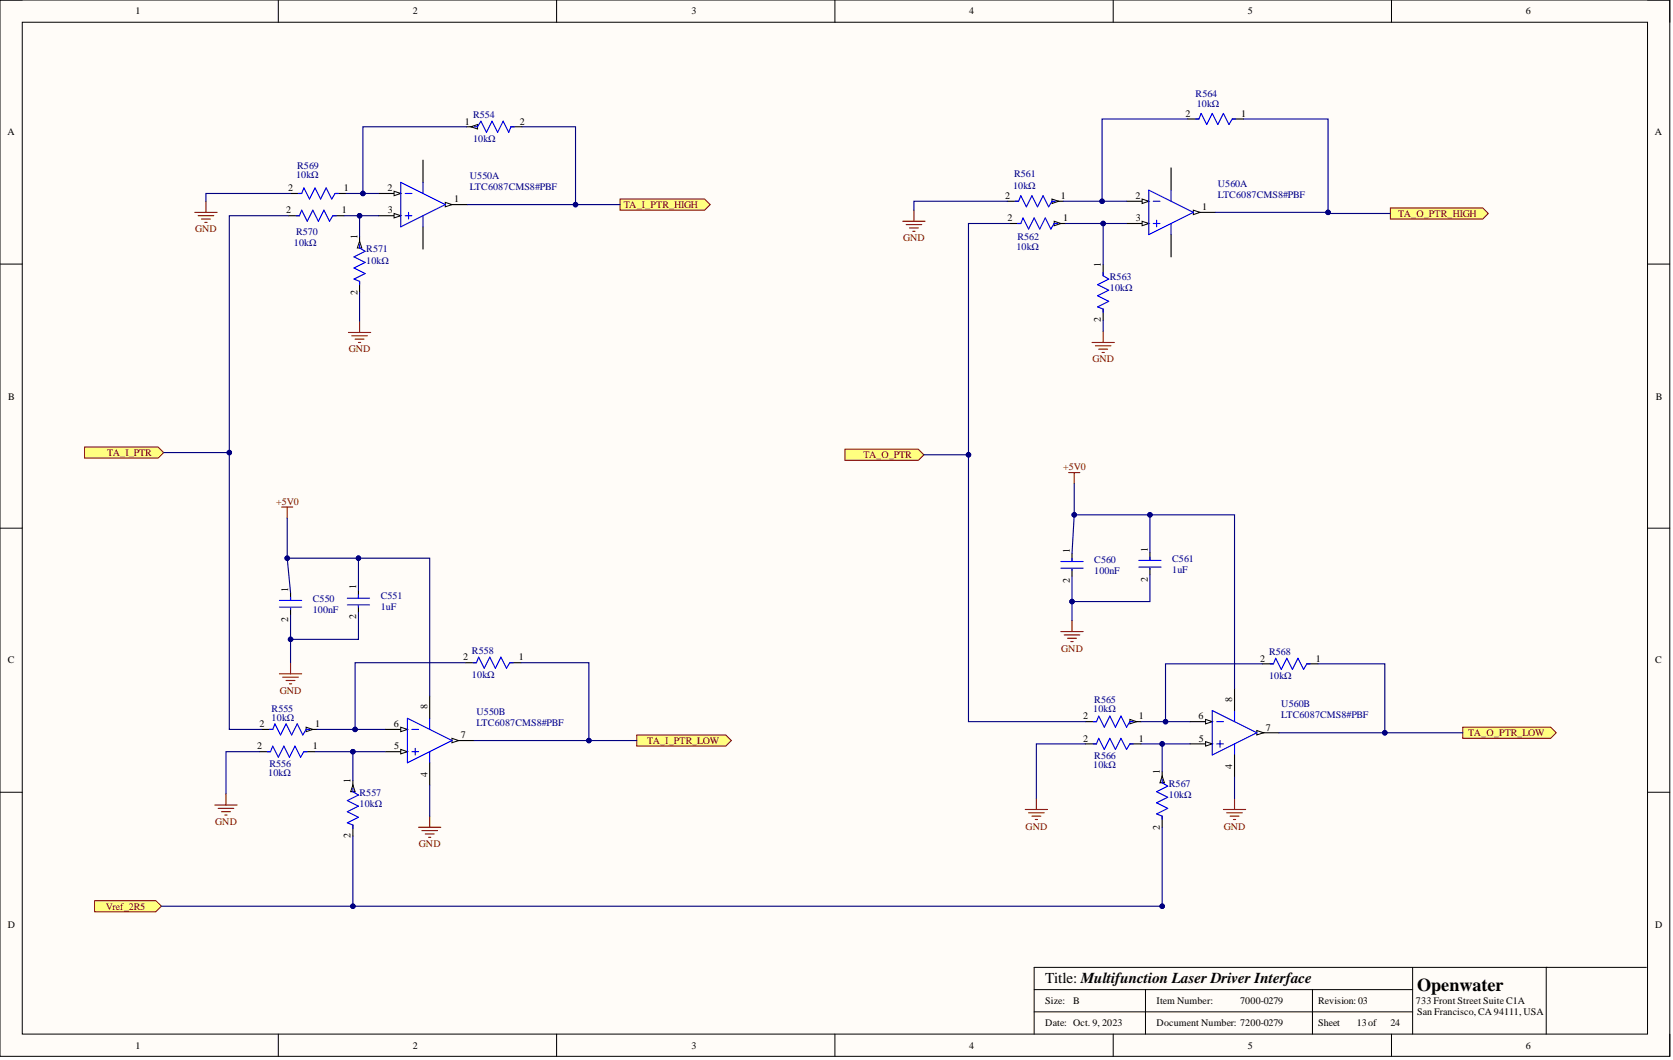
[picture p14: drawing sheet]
<svg xmlns="http://www.w3.org/2000/svg" width="381mm" height="241mm" viewBox="0 0 381 241" stroke-linecap="round" stroke-linejoin="round" font-family="sans-serif">
<defs><g id="words">
<text font-size="4.1" x="322.7" y="225.6">Openwater</text>
<text font-size="3.5" x="238" y="223.8">Title: Multifunction Laser Driver Interface</text>
<g font-size="2.3">
<text x="30.8" y="3.3">1</text>
<text x="94.1" y="3.3">2</text>
<text x="157.5" y="3.3">3</text>
<text x="220.7" y="3.3">4</text>
<text x="284.2" y="3.3">5</text>
<text x="347.5" y="3.3">6</text>
<text x="105.9" y="28.4">1</text>
<text x="118.4" y="28.4">2</text>
<text x="270" y="26.6">2</text>
<text x="282.7" y="26.6">1</text>
<text x="1.7" y="30.8">A</text>
<text x="376.9" y="30.8">A</text>
<text x="65.7" y="43.5">2</text>
<text x="78.3" y="43.5">1</text>
<text x="88.2" y="43.5">2</text>
<text x="103.4" y="46.1">1</text>
<text x="228.9" y="45.3">2</text>
<text x="241.6" y="45.3">1</text>
<text x="258.6" y="45.3">2</text>
<text x="273.8" y="47.8">1</text>
<text x="65.2" y="48.6">2</text>
<text x="77.8" y="48.6">1</text>
<text x="88.3" y="48.6">3</text>
<text x="229.4" y="50.4">2</text>
<text x="242.1" y="50.4">1</text>
<text x="258.7" y="50.4">3</text>
<text x="81.4" y="54.4" transform="rotate(-90 81.4 54.4)">1</text>
<text x="250.7" y="60.8" transform="rotate(-90 250.7 60.8)">1</text>
<text x="81.4" y="67.1" transform="rotate(-90 81.4 67.1)">2</text>
<text x="250.7" y="73.4" transform="rotate(-90 250.7 73.4)">2</text>
<text x="1.9" y="91">B</text>
<text x="377.1" y="91">B</text>
<text x="243.6" y="125.8" transform="rotate(-90 243.6 125.8)">1</text>
<text x="261.4" y="125.5" transform="rotate(-90 261.4 125.5)">1</text>
<text x="65.7" y="134.7" transform="rotate(-90 65.7 134.7)">1</text>
<text x="81.1" y="134.2" transform="rotate(-90 81.1 134.2)">1</text>
<text x="243.6" y="132.6" transform="rotate(-90 243.6 132.6)">2</text>
<text x="261.4" y="132.4" transform="rotate(-90 261.4 132.4)">2</text>
<text x="65.7" y="141.5" transform="rotate(-90 65.7 141.5)">2</text>
<text x="81.1" y="141" transform="rotate(-90 81.1 141)">2</text>
<text x="1.8" y="151">C</text>
<text x="105.5" y="150.4">2</text>
<text x="118.1" y="150.4">1</text>
<text x="287" y="150.6">2</text>
<text x="299.7" y="150.6">1</text>
<text x="377" y="151">C</text>
<text x="97.3" y="161.5" transform="rotate(-90 97.3 161.5)">8</text>
<text x="280.6" y="159.7" transform="rotate(-90 280.6 159.7)">8</text>
<text x="59.1" y="165.5">2</text>
<text x="71.7" y="165.5">1</text>
<text x="89.7" y="165.5">6</text>
<text x="246.7" y="163.8">2</text>
<text x="259.3" y="163.8">1</text>
<text x="272.9" y="163.8">6</text>
<text x="288.2" y="166.3">7</text>
<text x="58.6" y="170.6">2</text>
<text x="71.2" y="170.6">1</text>
<text x="89.7" y="170.6">5</text>
<text x="105" y="168.1">7</text>
<text x="246.7" y="168.8">2</text>
<text x="259.3" y="168.8">1</text>
<text x="273" y="168.8">5</text>
<text x="79.9" y="178.2" transform="rotate(-90 79.9 178.2)">1</text>
<text x="97.3" y="176.8" transform="rotate(-90 97.3 176.8)">4</text>
<text x="264.2" y="176.2" transform="rotate(-90 264.2 176.2)">1</text>
<text x="280.6" y="175" transform="rotate(-90 280.6 175)">4</text>
<text x="79.9" y="190.9" transform="rotate(-90 79.9 190.9)">2</text>
<text x="264.2" y="188.8" transform="rotate(-90 264.2 188.8)">2</text>
<text x="1.8" y="211.2">D</text>
<text x="377" y="211.2">D</text>
<text x="238" y="228.6">Size:</text>
<text x="238" y="233.6">Date: Oct. 9, 2023</text>
<text x="244.4" y="228.6">B</text>
<text x="263.4" y="228.6">Item Number:</text>
<text x="263.4" y="233.6">Document Number: 7200-0279</text>
<text x="282.4" y="228.6">7000-0279</text>
<text x="300.2" y="228.6">Revision:03</text>
<text x="300.2" y="233.6">Sheet</text>
<text x="309" y="233.6">13of</text>
<text x="316.6" y="233.6">24</text>
<text x="322.5" y="228.6">733 Front Street Suite C1A</text>
<text x="322.7" y="231.1">San Francisco, CA 94111, USA</text>
<text x="30.8" y="238.7">1</text>
<text x="94.1" y="238.7">2</text>
<text x="157.5" y="238.7">3</text>
<text x="220.7" y="238.7">4</text>
<text x="284.2" y="238.7">5</text>
<text x="347.5" y="238.7">6</text>
</g>
<g font-size="2.3" fill="#000080">
<text x="272.3" y="22">R564</text>
<text x="107.7" y="26.8">R554</text>
<text x="272.5" y="24.3">10kΩ</text>
<text x="107.7" y="32.4">10kΩ</text>
<text x="67.4" y="40.5">10kΩ</text>
<text x="67.7" y="38.5">R569</text>
<text x="107" y="40.8">U550A</text>
<text x="230.9" y="40.2">R561</text>
<text x="107" y="43.3">LTC6087CMS8#PBF</text>
<text x="230.7" y="43">10kΩ</text>
<text x="277.3" y="42.5">U560A</text>
<text x="277.3" y="45.1">LTC6087CMS8#PBF</text>
<text x="67.4" y="53.4">R570</text>
<text x="66.9" y="55.9">10kΩ</text>
<text x="83.4" y="60">10kΩ</text>
<text x="83.4" y="57.5">R571</text>
<text x="231.5" y="57">10kΩ</text>
<text x="231.7" y="54.7">R562</text>
<text x="252.8" y="63.8">R563</text>
<text x="252.8" y="66.3">10kΩ</text>
<text x="249.2" y="130.6">100nF</text>
<text x="249.2" y="128.1">C560</text>
<text x="266.9" y="130.4">1uF</text>
<text x="266.9" y="127.8">C561</text>
<text x="71.2" y="136.9">C550</text>
<text x="86.7" y="136.4">C551</text>
<text x="71.2" y="139.5">100nF</text>
<text x="86.7" y="139">1uF</text>
<text x="107.5" y="148.8">R558</text>
<text x="289" y="149.1">R568</text>
<text x="107.5" y="154.4">10kΩ</text>
<text x="289" y="154.7">10kΩ</text>
<text x="61.9" y="162">R555</text>
<text x="248.9" y="162">10kΩ</text>
<text x="249.2" y="160">R565</text>
<text x="291.8" y="161">U560B</text>
<text x="61.9" y="164">10kΩ</text>
<text x="108.5" y="162.8">U550B</text>
<text x="108.5" y="165.3">LTC6087CMS8#PBF</text>
<text x="291.8" y="163.5">LTC6087CMS8#PBF</text>
<text x="249.2" y="172.9">R566</text>
<text x="61.1" y="176.7">10kΩ</text>
<text x="61.4" y="174.7">R556</text>
<text x="248.9" y="174.9">10kΩ</text>
<text x="266.2" y="179.2">R567</text>
<text x="81.9" y="183.8">10kΩ</text>
<text x="81.9" y="181.2">R557</text>
<text x="266.2" y="181.7">10kΩ</text>
</g>
<g font-size="2.3" fill="#800000">
<text x="142.1" y="47.3">TA_I_PTR_HIGH</text>
<text x="44.4" y="52.9">GND</text>
<text x="318.4" y="49.4">TA_O_PTR_HIGH</text>
<text x="205.7" y="54.9">GND</text>
<text x="79.4" y="80.2">GND</text>
<text x="248.8" y="82.5">GND</text>
<text x="24.4" y="103.8">TA_I_PTR</text>
<text x="196.6" y="104.3">TA_O_PTR</text>
<text x="242.1" y="107.1">+5V0</text>
<text x="62.9" y="114.9">+5V0</text>
<text x="241.7" y="148.3">GND</text>
<text x="63.7" y="157.9">GND</text>
<text x="334.4" y="167.6">TA_O_PTR_LOW</text>
<text x="147.4" y="169.3">TA_I_PTR_LOW</text>
<text x="49" y="187.8">GND</text>
<text x="233.6" y="188.8">GND</text>
<text x="278.7" y="188.8">GND</text>
<text x="95.4" y="192.9">GND</text>
<text x="24.1" y="207.1">Vref_2R5</text>
</g>
</g></defs>
<path d="M0 0h380.3v240.5h-380.3z" fill-rule="evenodd" fill="#fffcf8"/>
<path d="M0 0h380.3v240.5h-380.3z" fill="none" stroke="#000" stroke-width=".23"/>
<path d="M5.1 5.1h370.1v230.3h-370.1z" fill-rule="evenodd" fill="#fffcf8"/>
<g fill="none" stroke="#000" stroke-width=".23">
<path d="M0 0h5.1M5.1 5.1h370.1v230.3h-370.1zM63.4 0v5.1M126.8 0v5.1M190.1 0v5.1M253.5 0v5.1M316.9 0v5.1M375.2 0h5.1v5.1M0 60.1h5.1M375.2 60.1h5.1M0 120.2h5.1M375.2 120.2h5.1"/>
<path d="M0 180.3h5.1M375.2 180.3h5.1M63.4 235.4v5.1M126.8 235.4v5.1M190.1 235.4v5.1M235.5 225.3h86.2M235.5 230.3h86.2M253.5 235.4v5.1M260.9 225.3v10.1M298.9 225.3v10.1M316.9 235.4v5.1M321.7 220.2v15.2"/>
<path d="M352.1 220.2v15.2M374.9 220.2h-139.4v15.2M380.3 235.4v5.1"/>
</g>
<path d="M101.4 46.6h5.1" fill="none" stroke="#000" stroke-width=".25"/>
<path d="M101.4 46.1l1.5 .5-1.5 .5z" fill="#f8fcff"/>
<path d="M101.4 46.1l1.5 .5-1.5 .5z" fill="none" stroke="#000" stroke-width=".23"/>
<path d="M86.2 49.1h5.1" fill="none" stroke="#000" stroke-width=".25"/>
<path d="M89.7 48.6l1.6 .5-1.6 .5z" fill="#f8fcff"/>
<path d="M89.7 48.6l1.6 .5-1.6 .5z" fill="none" stroke="#000" stroke-width=".23"/>
<path d="M86.2 44h5.1" fill="none" stroke="#000" stroke-width=".25"/>
<path d="M89.7 43.5l1.6 .5-1.6 .6z" fill="#f8fcff"/>
<path d="M89.7 43.5l1.6 .5-1.6 .6z" fill="none" stroke="#000" stroke-width=".23"/>
<path d="M91.3 41.5l10.1 5.1-10.1 5zM92.3 44h1.5M92.3 49.1h1.5M93 48.3v1.6M96.3 41.5v2.5M96.3 49.1v2.5" fill="none" stroke="#00f" stroke-width=".25"/>
<path d="M96.3 36.5v5M96.3 51.6v5.1M102.9 168.6h5.1" fill="none" stroke="#000" stroke-width=".25"/>
<path d="M102.9 168.1l1.5 .5-1.5 .5z" fill="#f8fcff"/>
<path d="M102.9 168.1l1.5 .5-1.5 .5z" fill="none" stroke="#000" stroke-width=".23"/>
<path d="M87.7 166h5.1" fill="none" stroke="#000" stroke-width=".25"/>
<path d="M91.3 165.5l1.5 .5-1.5 .6z" fill="#f8fcff"/>
<path d="M91.3 165.5l1.5 .5-1.5 .6z" fill="none" stroke="#000" stroke-width=".23"/>
<path d="M87.7 171.1h5.1" fill="none" stroke="#000" stroke-width=".25"/>
<path d="M91.3 170.6l1.5 .5-1.5 .5z" fill="#f8fcff"/>
<path d="M91.3 170.6l1.5 .5-1.5 .5z" fill="none" stroke="#000" stroke-width=".23"/>
<path d="M92.8 163.5l10.1 5.1-10.1 5zM93.8 166h1.5M93.8 171.1h1.5M94.6 170.4v1.5M97.9 163.5v2.5M97.9 171.1v2.5" fill="none" stroke="#00f" stroke-width=".25"/>
<path d="M271.8 48.3h5M97.9 158.5v5M97.9 173.6v5.1" fill="none" stroke="#000" stroke-width=".25"/>
<path d="M271.8 47.8l1.5 .5-1.5 .6z" fill="#f8fcff"/>
<path d="M271.8 47.8l1.5 .5-1.5 .6z" fill="none" stroke="#000" stroke-width=".23"/>
<path d="M256.6 50.9h5" fill="none" stroke="#000" stroke-width=".25"/>
<path d="M260.1 50.4l1.5 .5-1.5 .5z" fill="#f8fcff"/>
<path d="M260.1 50.4l1.5 .5-1.5 .5z" fill="none" stroke="#000" stroke-width=".23"/>
<path d="M256.6 45.8h5" fill="none" stroke="#000" stroke-width=".25"/>
<path d="M260.1 45.3l1.5 .5-1.5 .5z" fill="#f8fcff"/>
<path d="M260.1 45.3l1.5 .5-1.5 .5z" fill="none" stroke="#000" stroke-width=".23"/>
<path d="M261.6 43.3l10.2 5-10.2 5.1zM262.6 45.8h1.6M262.6 50.9h1.6M263.4 50.1v1.5M266.7 43.3v2.5M266.7 50.9v2.5" fill="none" stroke="#00f" stroke-width=".25"/>
<path d="M266.7 38.2v5.1M266.7 53.4v5.1M286.2 166.8h5.1" fill="none" stroke="#000" stroke-width=".25"/>
<path d="M286.2 166.3l1.5 .5-1.5 .5z" fill="#f8fcff"/>
<path d="M286.2 166.3l1.5 .5-1.5 .5z" fill="none" stroke="#000" stroke-width=".23"/>
<path d="M271 164.3h5.1" fill="none" stroke="#000" stroke-width=".25"/>
<path d="M274.6 163.8l1.5 .5-1.5 .5z" fill="#f8fcff"/>
<path d="M274.6 163.8l1.5 .5-1.5 .5z" fill="none" stroke="#000" stroke-width=".23"/>
<path d="M271 169.3h5.1" fill="none" stroke="#000" stroke-width=".25"/>
<path d="M274.6 168.8l1.5 .5-1.5 .5z" fill="#f8fcff"/>
<path d="M274.6 168.8l1.5 .5-1.5 .5z" fill="none" stroke="#000" stroke-width=".23"/>
<g fill="none" stroke="#00f" stroke-width=".25">
<path d="M67.4 49.1h.8l.5-1.3 1.3 2.6 1.2-2.6 1.3 2.6 1.3-2.6 1.2 2.6 .8-1.3h.8M67.9 44h.8l.5-1.2 1.3 2.5 1.2-2.5 1.3 2.5 1.3-2.5 1.2 2.5 .8-1.3h.8M63.6 136.7h5.1M63.6 138.2h5.1M66.2 135.9v.8M66.2 138.5v.2M79.1 136.2h5.1M79.1 137.7h5.1M81.6 135.4v.8M81.6 138v.2M241.6 127.8h5.1M241.6 129.3h5.1"/>
<path d="M244.1 127.1v.7M244.1 129.6v.3M259.3 127.6h5.1M259.3 129.1h5.1M261.9 126.8v.8M261.9 129.3v.3M276.1 161.7l10.1 5.1-10.1 5.1zM277.1 164.3h1.5M277.1 169.3h1.5M277.8 168.6v1.5M281.1 161.7v2.6M281.1 169.3v2.6"/>
</g>
<g fill="none" stroke="#000" stroke-width=".25">
<path d="M65.7 49.1h2.5M66.2 44h2.5M75.8 49.1h2.5M76.3 44h2.5M66.2 134.9v1.8M66.2 138.5v1.5M81.6 134.4v1.8M81.6 138v1.5M244.1 126.1v1.7M244.1 129.6v1.5M261.9 125.8v1.8M261.9 129.3v1.6"/>
<path d="M281.1 156.7v5M69.7 166h2.6M281.1 171.9v5"/>
</g>
<g fill="none" stroke="#800000" stroke-width=".25">
<path d="M63.6 153.4h5.1M64.4 154.2h3.5M65.2 154.9h2M65.9 155.7h.5M66.2 150.9v2.5M241.6 143.8h5.1M242.4 144.5h3.5M243.1 145.3h2M243.9 146.1h.5M244.1 141.2v2.6M95.3 188.3h5.1M96.1 189.1h3.5"/>
<path d="M96.8 189.8h2.1M97.6 190.6h.5M97.9 185.8v2.5M278.6 184.3h5.1M279.4 185h3.5M280.1 185.8h2.1M280.9 186.6h.5M281.1 181.7v2.6"/>
</g>
<path d="M69.7 165.5l1.5 .5-1.5 .6z" fill="#f8fcff"/>
<path d="M69.7 165.5l1.5 .5-1.5 .6z" fill="none" stroke="#000" stroke-width=".23"/>
<path d="M81.9 53.9v2.5M59.1 171.1h2.5M59.6 166h2.5M69.2 171.1h2.5" fill="none" stroke="#000" stroke-width=".25"/>
<path d="M60.8 171.1h.8l.5-1.3 1.3 2.6 1.2-2.6 1.3 2.6 1.3-2.6 1.2 2.6 .8-1.3h.8M61.4 166h.7l.5-1.2 1.3 2.5 1.3-2.5 1.2 2.5 1.3-2.5 1.3 2.5 .7-1.3h.8" fill="none" stroke="#00f" stroke-width=".25"/>
<path d="M81.9 54.9l.5 1.5h-1z" fill="#f8fcff"/>
<path d="M81.9 54.9l.5 1.5h-1z" fill="none" stroke="#000" stroke-width=".23"/>
<path d="M106.2 28.9h2.6M81.9 64v2.6" fill="none" stroke="#000" stroke-width=".25"/>
<path d="M81.9 55.7v.7l1.3 .8-2.6 1.3 2.6 1.2-2.6 1.3 2.6 1.3-2.6 1.2 1.3 .5v.8" fill="none" stroke="#00f" stroke-width=".25"/>
<path d="M107.2 28.9l1.6-.5v1z" fill="#f8fcff"/>
<path d="M107.2 28.9l1.6-.5v1z" fill="none" stroke="#000" stroke-width=".23"/>
<path d="M116.4 28.9h2.5M239.6 45.8h2.5" fill="none" stroke="#000" stroke-width=".25"/>
<path d="M108 28.9h.8l.7-1.3 1.3 2.5 1.3-2.5 1.2 2.5 1.3-2.5 1.3 2.5 .5-1.2h.7" fill="none" stroke="#00f" stroke-width=".25"/>
<path d="M239.6 45.3l1.5 .5-1.5 .5z" fill="#f8fcff"/>
<path d="M239.6 45.3l1.5 .5-1.5 .5z" fill="none" stroke="#000" stroke-width=".23"/>
<path d="M229.4 45.8h2.6M240.1 50.9h2.5" fill="none" stroke="#000" stroke-width=".25"/>
<path d="M231.2 45.8h.8l.5-1.2 1.2 2.5 1.3-2.5 1.3 2.5 1.2-2.5 1.3 2.5 .8-1.3h.7" fill="none" stroke="#00f" stroke-width=".25"/>
<path d="M240.1 50.4l1.5 .5-1.5 .5z" fill="#f8fcff"/>
<path d="M240.1 50.4l1.5 .5-1.5 .5z" fill="none" stroke="#000" stroke-width=".23"/>
<path d="M270.5 27.1h2.5M280.6 27.1h2.6M229.9 50.9h2.6M251.2 60.2v2.6M251.2 70.4v2.5M80.4 177.7v2.5" fill="none" stroke="#000" stroke-width=".25"/>
<path d="M272.3 27.1h.7l.5-1.3 1.3 2.6 1.3-2.6 1.2 2.6 1.3-2.6 1.3 2.6 .7-1.3h.8M231.7 50.9h.8l.5-1.3 1.2 2.5 1.3-2.5 1.3 2.5 1.2-2.5 1.3 2.5 .8-1.2h.7M251.2 62v.8l1.3 .7-2.5 1.3 2.5 1.3-2.5 1.2 2.5 1.3-2.5 1.3 1.2 .5v.7" fill="none" stroke="#00f" stroke-width=".25"/>
<path d="M80.4 178.7l.5 1.5h-1z" fill="#f8fcff"/>
<path d="M80.4 178.7l.5 1.5h-1z" fill="none" stroke="#000" stroke-width=".23"/>
<path d="M106 150.9h2.5M116.1 150.9h2.5M247.2 169.3h2.5M257.3 169.3h2.6M257.3 164.3h2.6M80.4 187.8v2.5" fill="none" stroke="#000" stroke-width=".25"/>
<path d="M107.7 150.9h.8l.5-1.3 1.3 2.5 1.2-2.5 1.3 2.5 1.3-2.5 1.2 2.5 .8-1.2h.8M80.4 179.5v.7l1.2 .8-2.5 1.2 2.5 1.3-2.5 1.3 2.5 1.2-2.5 1.3 1.3 .5v.8M248.9 169.3h.8l.5-1.2 1.3 2.5 1.3-2.5 1.2 2.5 1.3-2.5 1.3 2.5 .7-1.3h.8" fill="none" stroke="#00f" stroke-width=".25"/>
<path d="M257.3 163.8l1.5 .5-1.5 .5z" fill="#f8fcff"/>
<path d="M257.3 163.8l1.5 .5-1.5 .5z" fill="none" stroke="#000" stroke-width=".23"/>
<path d="M247.2 164.3h2.5M264.7 175.7v2.5" fill="none" stroke="#000" stroke-width=".25"/>
<path d="M248.9 164.3h.8l.5-1.3 1.3 2.5 1.3-2.5 1.2 2.5 1.3-2.5 1.3 2.5 .7-1.2h.8" fill="none" stroke="#00f" stroke-width=".25"/>
<path d="M264.7 176.7l.5 1.5h-1z" fill="#f8fcff"/>
<path d="M264.7 176.7l.5 1.5h-1z" fill="none" stroke="#000" stroke-width=".23"/>
<path d="M287.5 151.1h2.5M297.6 151.1h2.6M264.7 185.8v2.5" fill="none" stroke="#000" stroke-width=".25"/>
<path d="M289.3 151.1h.7l.5-1.3 1.3 2.6 1.3-2.6 1.2 2.6 1.3-2.6 1.3 2.6 .7-1.3h.8M264.7 177.4v.8l1.2 .8-2.5 1.2 2.5 1.3-2.5 1.3 2.5 1.2-2.5 1.3 1.3 .5v.8" fill="none" stroke="#00f" stroke-width=".25"/>
<g fill="none" stroke="#800000" stroke-width=".25">
<path d="M44.4 48.3h5M45.1 49.1h3.6M45.9 49.9h2M46.6 50.6h.6M46.9 45.8v2.5M205.6 50.4h5.1M206.4 51.1h3.5M207.1 51.9h2M207.9 52.7h.5M208.1 47.8v2.6M79.3 75.7h5.1M80.1 76.4h3.6"/>
<path d="M80.9 77.2h2M81.6 78h.5M81.9 73.2v2.5M248.7 78h5.1M249.5 78.7h3.5M250.2 79.5h2M251.2 75.4v2.6M251 80.2h.5M64.1 115.4h2.6M65.4 115.4v2.6M243.4 107.6h2.5M244.6 107.6v2.5"/>
<path d="M48.9 183.3h5.1M49.7 184h3.5M50.4 184.8h2.1M51.2 185.5h.5M51.5 180.7v2.6M233.5 184.3h5.1M234.2 185h3.6M235 185.8h2M235.8 186.6h.5M236 181.7v2.6"/>
</g>
<path d="M19.3 101.8h16.7l1.3 1.2-1.3 1.3h-16.7z" fill-rule="evenodd" fill="#ffff80"/>
<path d="M19.3 101.8h16.7l1.3 1.2-1.3 1.3h-16.7z" fill="none" stroke="#800000" stroke-width=".23"/>
<path d="M192.4 102.3h16.7l1.3 1.2-1.3 1.3h-16.7z" fill-rule="evenodd" fill="#ffff80"/>
<path d="M192.4 102.3h16.7l1.3 1.2-1.3 1.3h-16.7z" fill="none" stroke="#800000" stroke-width=".23"/>
<path d="M316.6 47.3h21.1l1.2 1.3-1.2 1.3h-21.1z" fill-rule="evenodd" fill="#ffff80"/>
<path d="M316.6 47.3h21.1l1.2 1.3-1.2 1.3h-21.1z" fill="none" stroke="#800000" stroke-width=".23"/>
<path d="M333.1 165.5h20l1.3 1.3-1.3 1.3h-20z" fill-rule="evenodd" fill="#ffff80"/>
<path d="M333.1 165.5h20l1.3 1.3-1.3 1.3h-20z" fill="none" stroke="#800000" stroke-width=".23"/>
<path d="M141.2 45.3h19.3l1.2 1.3-1.2 1.2h-19.3z" fill-rule="evenodd" fill="#ffff80"/>
<path d="M141.2 45.3h19.3l1.2 1.3-1.2 1.2h-19.3z" fill="none" stroke="#800000" stroke-width=".23"/>
<path d="M145 167.3h20.3l1.3 1.3-1.3 1.2h-20.3z" fill-rule="evenodd" fill="#ffff80"/>
<path d="M145 167.3h20.3l1.3 1.3-1.3 1.2h-20.3z" fill="none" stroke="#800000" stroke-width=".23"/>
<path d="M81.6 127.1v7.3" fill="none" stroke="#000080" stroke-width=".25"/>
<circle cx="81.6" cy="127.1" r=".51" fill="#000080"/>
<circle cx="81.6" cy="127.1" r=".51" fill="none" stroke="#000080" stroke-width=".23"/>
<path d="M81.6 139.5v6h-15.4v-5.5" fill="none" stroke="#000080" stroke-width=".25"/>
<circle cx="66.2" cy="145.5" r=".51" fill="#000080"/>
<circle cx="66.2" cy="145.5" r=".51" fill="none" stroke="#000080" stroke-width=".23"/>
<path d="M261.9 130.9v6h-17.8M97.9 178.7v7.1M281.1 176.9v4.8" fill="none" stroke="#000080" stroke-width=".25"/>
<circle cx="244.1" cy="136.9" r=".51" fill="#000080"/>
<circle cx="244.1" cy="136.9" r=".51" fill="none" stroke="#000080" stroke-width=".23"/>
<path d="M66.2 145.5v5.4" fill="none" stroke="#000080" stroke-width=".25"/>
<circle cx="66.2" cy="145.5" r=".51" fill="#000080"/>
<circle cx="66.2" cy="145.5" r=".51" fill="none" stroke="#000080" stroke-width=".23"/>
<path d="M261.9 117.2v8.6" fill="none" stroke="#000080" stroke-width=".25"/>
<circle cx="261.9" cy="117.2" r=".51" fill="#000080"/>
<circle cx="261.9" cy="117.2" r=".51" fill="none" stroke="#000080" stroke-width=".23"/>
<path d="M66.2 134.9l-.8-7.8h32.5v31.4" fill="none" stroke="#000080" stroke-width=".25"/>
<circle cx="81.6" cy="127.1" r=".51" fill="#000080"/>
<circle cx="81.6" cy="127.1" r=".51" fill="none" stroke="#000080" stroke-width=".23"/>
<circle cx="65.4" cy="127.1" r=".51" fill="#000080"/>
<circle cx="65.4" cy="127.1" r=".51" fill="none" stroke="#000080" stroke-width=".23"/>
<path d="M78.8 44h7.4" fill="none" stroke="#000080" stroke-width=".25"/>
<circle cx="82.6" cy="44" r=".51" fill="#000080"/>
<circle cx="82.6" cy="44" r=".51" fill="none" stroke="#000080" stroke-width=".23"/>
<path d="M81.9 49.1v4.8" fill="none" stroke="#000080" stroke-width=".25"/>
<circle cx="81.9" cy="49.1" r=".51" fill="#000080"/>
<circle cx="81.9" cy="49.1" r=".51" fill="none" stroke="#000080" stroke-width=".23"/>
<path d="M78.3 49.1h7.9" fill="none" stroke="#000080" stroke-width=".25"/>
<circle cx="81.9" cy="49.1" r=".51" fill="#000080"/>
<circle cx="81.9" cy="49.1" r=".51" fill="none" stroke="#000080" stroke-width=".23"/>
<path d="M106.2 28.9h-23.6v15.1" fill="none" stroke="#000080" stroke-width=".25"/>
<circle cx="82.6" cy="44" r=".51" fill="#000080"/>
<circle cx="82.6" cy="44" r=".51" fill="none" stroke="#000080" stroke-width=".23"/>
<path d="M106.5 46.6h34.7" fill="none" stroke="#000080" stroke-width=".25"/>
<circle cx="131.1" cy="46.6" r=".51" fill="#000080"/>
<circle cx="131.1" cy="46.6" r=".51" fill="none" stroke="#000080" stroke-width=".23"/>
<path d="M118.9 28.9h12.2v17.7" fill="none" stroke="#000080" stroke-width=".25"/>
<circle cx="131.1" cy="46.6" r=".51" fill="#000080"/>
<circle cx="131.1" cy="46.6" r=".51" fill="none" stroke="#000080" stroke-width=".23"/>
<path d="M72.3 166h15.4" fill="none" stroke="#000080" stroke-width=".25"/>
<circle cx="80.9" cy="166" r=".51" fill="#000080"/>
<circle cx="80.9" cy="166" r=".51" fill="none" stroke="#000080" stroke-width=".23"/>
<path d="M106 150.9h-25.1v15.1" fill="none" stroke="#000080" stroke-width=".25"/>
<circle cx="80.9" cy="166" r=".51" fill="#000080"/>
<circle cx="80.9" cy="166" r=".51" fill="none" stroke="#000080" stroke-width=".23"/>
<path d="M108 168.6h37" fill="none" stroke="#000080" stroke-width=".25"/>
<circle cx="134.1" cy="168.6" r=".51" fill="#000080"/>
<circle cx="134.1" cy="168.6" r=".51" fill="none" stroke="#000080" stroke-width=".23"/>
<path d="M118.6 150.9h15.5v17.7" fill="none" stroke="#000080" stroke-width=".25"/>
<circle cx="134.1" cy="168.6" r=".51" fill="#000080"/>
<circle cx="134.1" cy="168.6" r=".51" fill="none" stroke="#000080" stroke-width=".23"/>
<path d="M71.7 171.1h8.7" fill="none" stroke="#000080" stroke-width=".25"/>
<circle cx="80.4" cy="171.1" r=".51" fill="#000080"/>
<circle cx="80.4" cy="171.1" r=".51" fill="none" stroke="#000080" stroke-width=".23"/>
<path d="M87.7 171.1h-7.3v6.6" fill="none" stroke="#000080" stroke-width=".25"/>
<circle cx="80.4" cy="171.1" r=".51" fill="#000080"/>
<circle cx="80.4" cy="171.1" r=".51" fill="none" stroke="#000080" stroke-width=".23"/>
<path d="M270.5 27.1h-19.5v18.7" fill="none" stroke="#000080" stroke-width=".25"/>
<circle cx="251" cy="45.8" r=".51" fill="#000080"/>
<circle cx="251" cy="45.8" r=".51" fill="none" stroke="#000080" stroke-width=".23"/>
<path d="M283.2 27.1h19.2v21.2h-25.6" fill="none" stroke="#000080" stroke-width=".25"/>
<circle cx="302.4" cy="48.3" r=".51" fill="#000080"/>
<circle cx="302.4" cy="48.3" r=".51" fill="none" stroke="#000080" stroke-width=".23"/>
<path d="M251.2 50.9h5.4" fill="none" stroke="#000080" stroke-width=".25"/>
<circle cx="251.2" cy="50.9" r=".51" fill="#000080"/>
<circle cx="251.2" cy="50.9" r=".51" fill="none" stroke="#000080" stroke-width=".23"/>
<path d="M242.6 50.9h8.6v9.3" fill="none" stroke="#000080" stroke-width=".25"/>
<circle cx="251.2" cy="50.9" r=".51" fill="#000080"/>
<circle cx="251.2" cy="50.9" r=".51" fill="none" stroke="#000080" stroke-width=".23"/>
<path d="M287.5 151.1h-22.1v13.2" fill="none" stroke="#000080" stroke-width=".25"/>
<circle cx="265.4" cy="164.3" r=".51" fill="#000080"/>
<circle cx="265.4" cy="164.3" r=".51" fill="none" stroke="#000080" stroke-width=".23"/>
<path d="M300.2 151.1h15.2v15.7h-24.1" fill="none" stroke="#000080" stroke-width=".25"/>
<circle cx="315.4" cy="166.8" r=".51" fill="#000080"/>
<circle cx="315.4" cy="166.8" r=".51" fill="none" stroke="#000080" stroke-width=".23"/>
<path d="M66.2 44h-19.3v1.8M229.4 45.8h-21.3v2M81.9 66.6v6.6M251.2 72.9v2.5M59.1 171.1h-7.6v9.6M247.2 169.3h-11.2v12.4M264.7 169.3v6.4" fill="none" stroke="#000080" stroke-width=".25"/>
<circle cx="264.7" cy="169.3" r=".51" fill="#000080"/>
<circle cx="264.7" cy="169.3" r=".51" fill="none" stroke="#000080" stroke-width=".23"/>
<path d="M244.6 110.1v7.1" fill="none" stroke="#000080" stroke-width=".25"/>
<circle cx="244.6" cy="117.2" r=".51" fill="#000080"/>
<circle cx="244.6" cy="117.2" r=".51" fill="none" stroke="#000080" stroke-width=".23"/>
<path d="M65.4 118v9.1" fill="none" stroke="#000080" stroke-width=".25"/>
<circle cx="65.4" cy="127.1" r=".51" fill="#000080"/>
<circle cx="65.4" cy="127.1" r=".51" fill="none" stroke="#000080" stroke-width=".23"/>
<path d="M65.7 49.1h-13.5v53.9" fill="none" stroke="#000080" stroke-width=".25"/>
<circle cx="52.2" cy="103" r=".51" fill="#000080"/>
<circle cx="52.2" cy="103" r=".51" fill="none" stroke="#000080" stroke-width=".23"/>
<path d="M229.9 50.9h-9.3v52.6" fill="none" stroke="#000080" stroke-width=".25"/>
<circle cx="220.6" cy="103.5" r=".51" fill="#000080"/>
<circle cx="220.6" cy="103.5" r=".51" fill="none" stroke="#000080" stroke-width=".23"/>
<path d="M302.4 48.3v.3h14.2" fill="none" stroke="#000080" stroke-width=".25"/>
<circle cx="302.4" cy="48.3" r=".51" fill="#000080"/>
<circle cx="302.4" cy="48.3" r=".51" fill="none" stroke="#000080" stroke-width=".23"/>
<path d="M315.4 166.8h17.7" fill="none" stroke="#000080" stroke-width=".25"/>
<circle cx="315.4" cy="166.8" r=".51" fill="#000080"/>
<circle cx="315.4" cy="166.8" r=".51" fill="none" stroke="#000080" stroke-width=".23"/>
<path d="M37.3 103h14.9v63h7.4" fill="none" stroke="#000080" stroke-width=".25"/>
<circle cx="52.2" cy="103" r=".51" fill="#000080"/>
<circle cx="52.2" cy="103" r=".51" fill="none" stroke="#000080" stroke-width=".23"/>
<path d="M210.4 103.5h10.2v60.8h26.6" fill="none" stroke="#000080" stroke-width=".25"/>
<circle cx="220.6" cy="103.5" r=".51" fill="#000080"/>
<circle cx="220.6" cy="103.5" r=".51" fill="none" stroke="#000080" stroke-width=".23"/>
<path d="M242.1 45.8h14.5" fill="none" stroke="#000080" stroke-width=".25"/>
<circle cx="251" cy="45.8" r=".51" fill="#000080"/>
<circle cx="251" cy="45.8" r=".51" fill="none" stroke="#000080" stroke-width=".23"/>
<path d="M244.1 126.1l.5-8.9h36.5v39.5" fill="none" stroke="#000080" stroke-width=".25"/>
<circle cx="261.9" cy="117.2" r=".51" fill="#000080"/>
<circle cx="261.9" cy="117.2" r=".51" fill="none" stroke="#000080" stroke-width=".23"/>
<circle cx="244.6" cy="117.2" r=".51" fill="#000080"/>
<circle cx="244.6" cy="117.2" r=".51" fill="none" stroke="#000080" stroke-width=".23"/>
<path d="M259.9 169.3h11.1" fill="none" stroke="#000080" stroke-width=".25"/>
<circle cx="264.7" cy="169.3" r=".51" fill="#000080"/>
<circle cx="264.7" cy="169.3" r=".51" fill="none" stroke="#000080" stroke-width=".23"/>
<path d="M259.9 164.3h11.1" fill="none" stroke="#000080" stroke-width=".25"/>
<circle cx="265.4" cy="164.3" r=".51" fill="#000080"/>
<circle cx="265.4" cy="164.3" r=".51" fill="none" stroke="#000080" stroke-width=".23"/>
<path d="M244.1 131.1v10.1" fill="none" stroke="#000080" stroke-width=".25"/>
<circle cx="244.1" cy="136.9" r=".51" fill="#000080"/>
<circle cx="244.1" cy="136.9" r=".51" fill="none" stroke="#000080" stroke-width=".23"/>
<path d="M21.5 205h14l1.3 1.3-1.3 1.3h-14z" fill-rule="evenodd" fill="#ffff80"/>
<path d="M21.5 205h14l1.3 1.3-1.3 1.3h-14z" fill="none" stroke="#800000" stroke-width=".23"/>
<path d="M36.8 206.3h43.6" fill="none" stroke="#000080" stroke-width=".25"/>
<circle cx="80.4" cy="206.3" r=".51" fill="#000080"/>
<circle cx="80.4" cy="206.3" r=".51" fill="none" stroke="#000080" stroke-width=".23"/>
<path d="M80.4 190.3v16h.2" fill="none" stroke="#000080" stroke-width=".25"/>
<circle cx="80.4" cy="206.3" r=".51" fill="#000080"/>
<circle cx="80.4" cy="206.3" r=".51" fill="none" stroke="#000080" stroke-width=".23"/>
<path d="M80.6 206.3h184.1" fill="none" stroke="#000080" stroke-width=".25"/>
<circle cx="264.7" cy="206.3" r=".51" fill="#000080"/>
<circle cx="264.7" cy="206.3" r=".51" fill="none" stroke="#000080" stroke-width=".23"/>
<path d="M264.7 188.3v18h.2" fill="none" stroke="#000080" stroke-width=".25"/>
<circle cx="264.7" cy="206.3" r=".51" fill="#000080"/>
<circle cx="264.7" cy="206.3" r=".51" fill="none" stroke="#000080" stroke-width=".23"/>
<use href="#words"/>
</svg>
